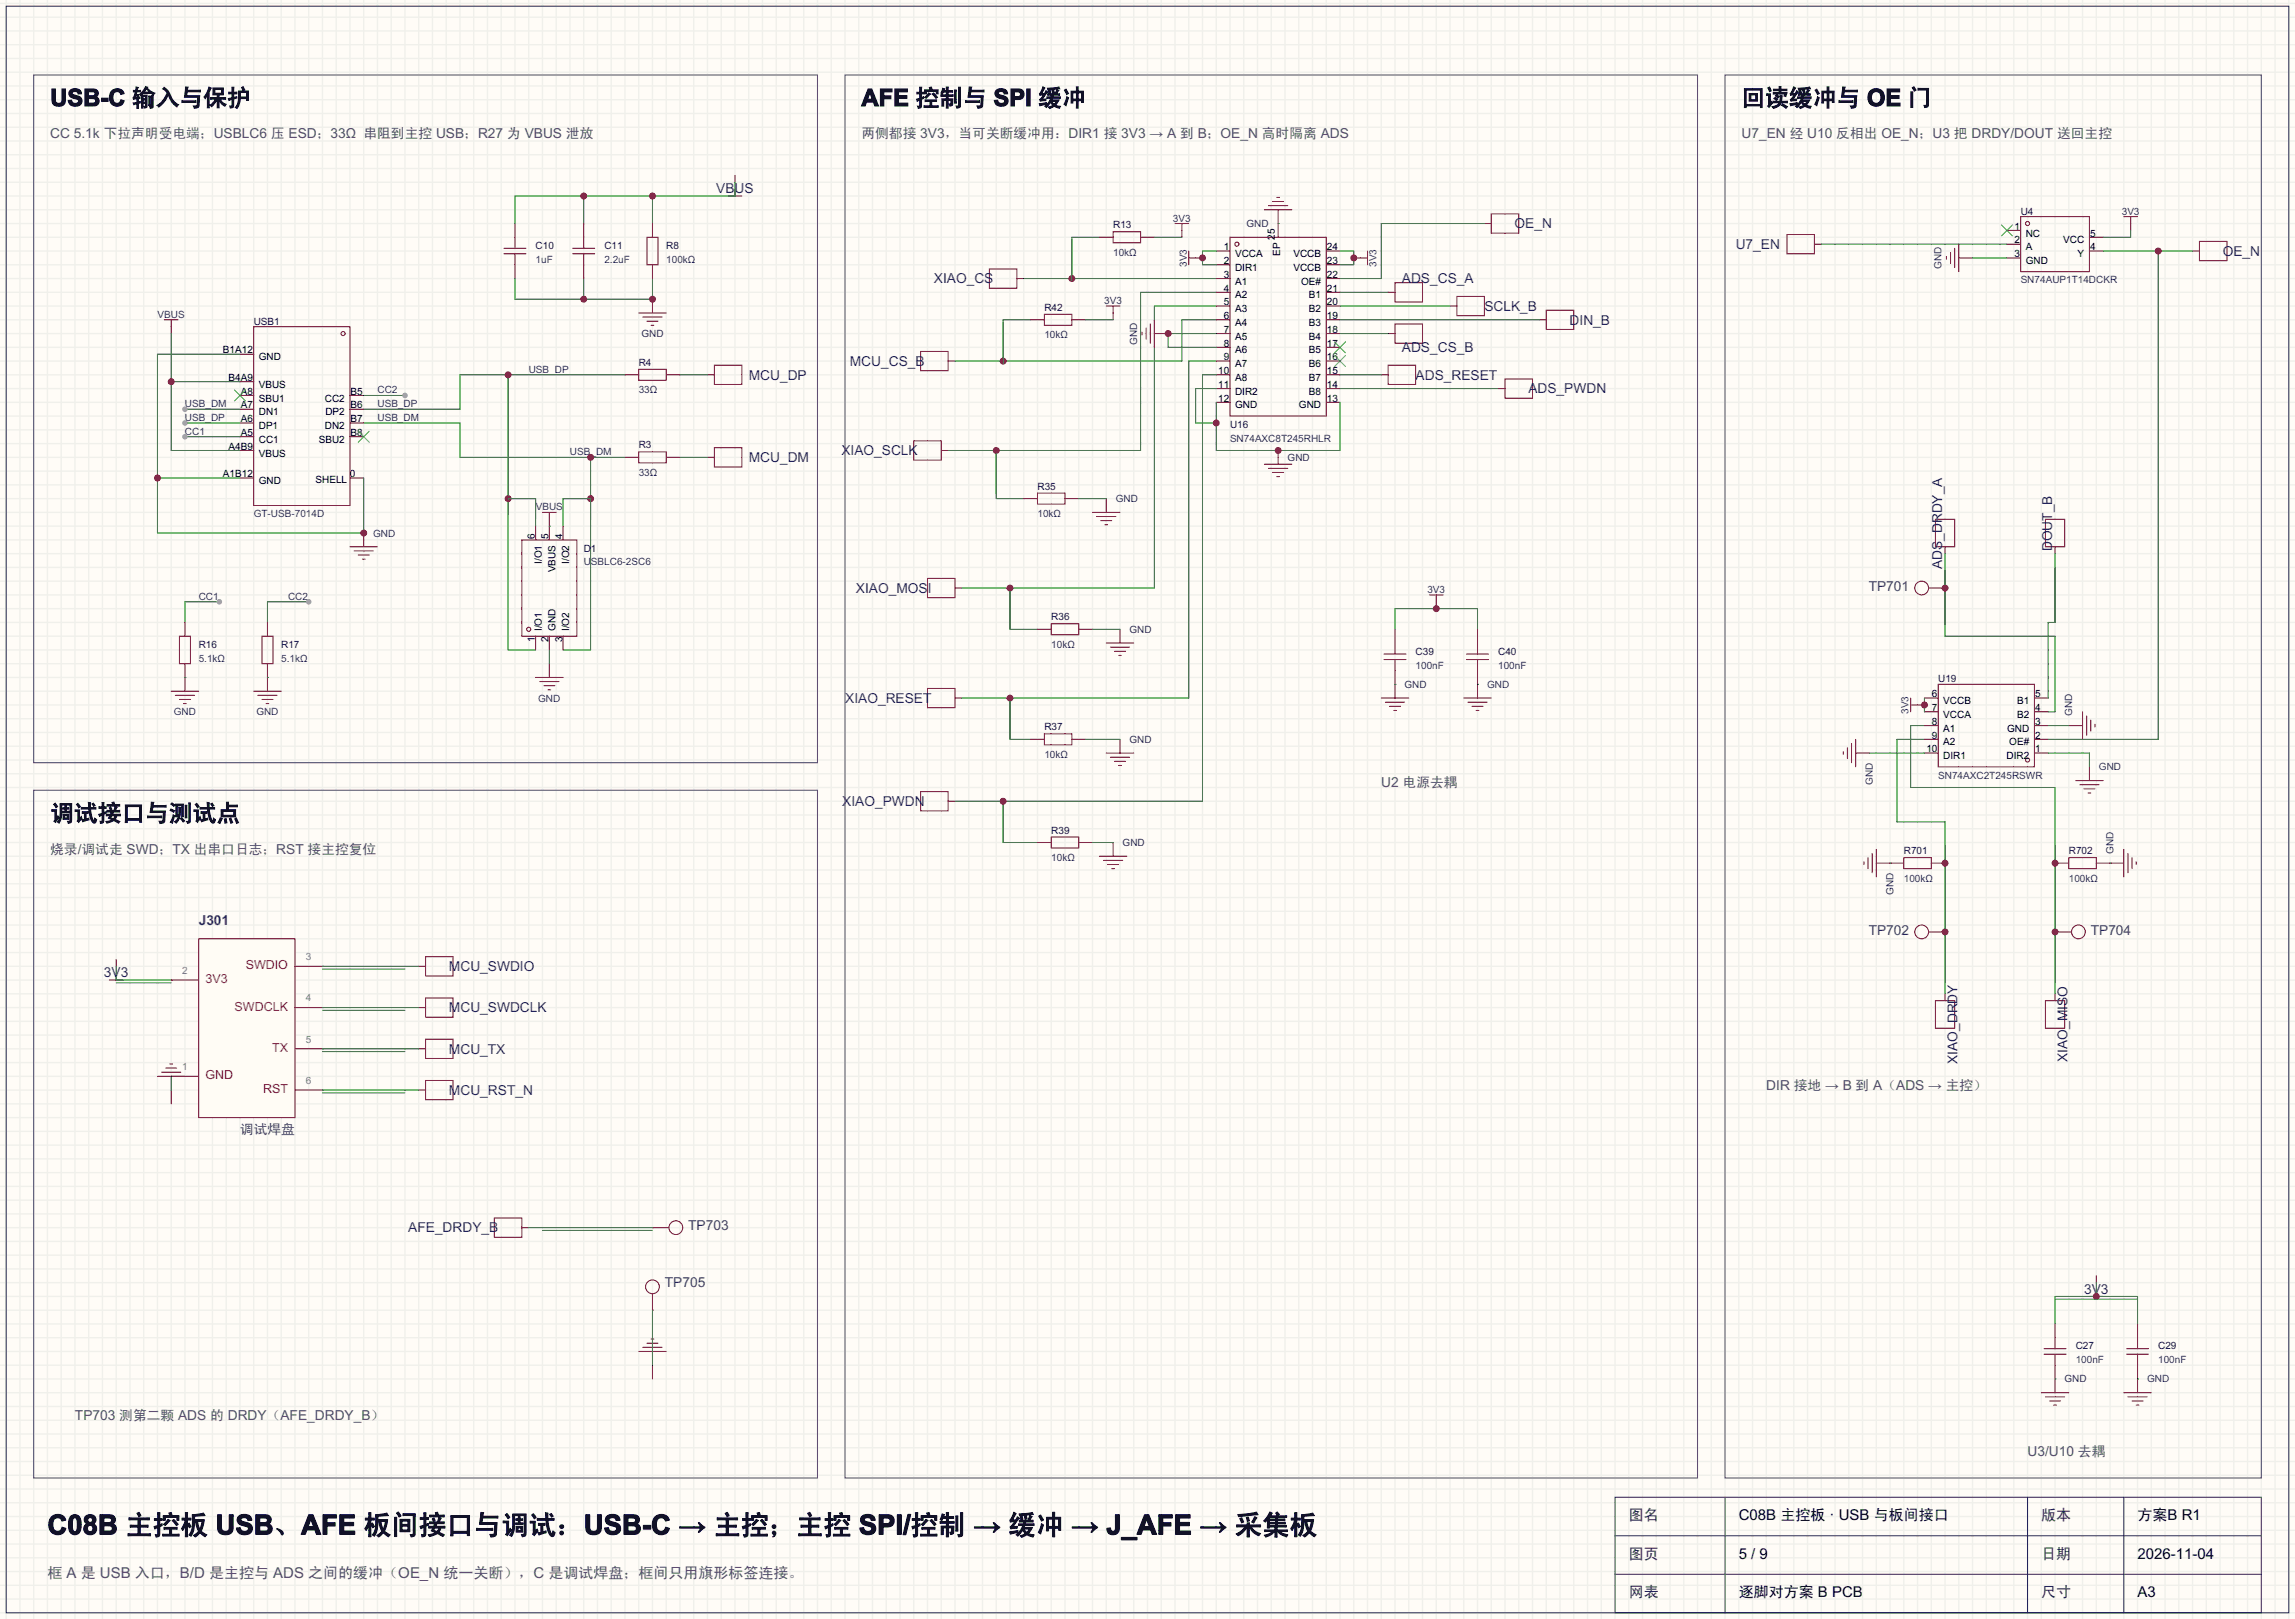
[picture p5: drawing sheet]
<svg xmlns="http://www.w3.org/2000/svg" width="424mm" height="299mm" viewBox="0 0 424 299" stroke-linecap="round" stroke-linejoin="round" font-family="sans-serif">
<defs><g id="words">
<g font-size="5.1" fill="#111">
<text x="8.8" y="283.3">C</text>
<text x="12.4" y="283.3">0</text>
<text x="15.3" y="283.3">8B</text>
<text x="23.2" y="283.3">主控板</text>
<text x="39.8" y="283.3">US</text>
<text x="46.9" y="283.3">B</text>
<text x="50.5" y="283.3">、</text>
<text x="55.6" y="283.3">AF</text>
<text x="62.4" y="283.3">E</text>
<text x="67.2" y="283.3">板</text>
<text x="72.3" y="283.3">间</text>
<text x="77.4" y="283.3">接</text>
<text x="82.4" y="283.3">口</text>
<text x="87.5" y="283.3">与</text>
<text x="92.6" y="283.3">调</text>
<text x="97.7" y="283.3">试</text>
<text x="102.8" y="283.3">：</text>
<text x="107.8" y="283.3">U</text>
<text x="111.5" y="283.3">SB</text>
<text x="118.6" y="283.3">-C</text>
<text x="125.3" y="283.3">→</text>
<text x="131.8" y="283.3">主</text>
<text x="136.9" y="283.3">控</text>
<text x="142" y="283.3">；</text>
<text x="147.1" y="283.3">主</text>
<text x="152.1" y="283.3">控</text>
<text x="158.6" y="283.3">S</text>
<text x="162" y="283.3">PI</text>
<text x="166.8" y="283.3">/控制</text>
<text x="179.8" y="283.3">→</text>
<text x="186.3" y="283.3">缓冲</text>
<text x="197.9" y="283.3">→</text>
<text x="204.4" y="283.3">J</text>
<text x="207.2" y="283.3">_</text>
<text x="210" y="283.3">AFE</text>
<text x="221.6" y="283.3">→</text>
<text x="228.1" y="283.3">采</text>
<text x="233.1" y="283.3">集</text>
<text x="238.2" y="283.3">板</text>
</g>
<g font-size="4.4" fill="#111">
<text x="9.3" y="19.6">U</text>
<text x="12.4" y="19.6">SB-</text>
<text x="20" y="19.6">C</text>
<text x="24.4" y="19.6">输入与</text>
<text x="37.5" y="19.6">保</text>
<text x="41.9" y="19.6">护</text>
<text x="159.1" y="19.6">A</text>
<text x="162.3" y="19.6">F</text>
<text x="165" y="19.6">E</text>
<text x="169.1" y="19.6">控制与</text>
<text x="183.5" y="19.6">SP</text>
<text x="189.4" y="19.6">I</text>
<text x="191.8" y="19.6">缓冲</text>
<text x="321.7" y="19.6">回读缓</text>
<text x="334.9" y="19.6">冲</text>
<text x="339.2" y="19.6">与</text>
<text x="344.8" y="19.6">OE</text>
<text x="352.4" y="19.6">门</text>
<text x="9.3" y="151.6">调试接口与测试点</text>
</g>
<g font-size="2.8" fill="#333">
<text x="300.9" y="280.8">图名</text>
<text x="377.1" y="280.8">版本</text>
<text x="300.9" y="287.9">图页</text>
<text x="377.1" y="287.9">日期</text>
<text x="300.9" y="295">网表</text>
<text x="377.1" y="295">尺寸</text>
</g>
<g font-size="2.8" fill="#111">
<text x="321.2" y="280.8">C08</text>
<text x="326.3" y="280.8">B</text>
<text x="328.9" y="280.8">主</text>
<text x="331.7" y="280.8">控</text>
<text x="334.4" y="280.8">板</text>
<text x="338" y="280.8">·</text>
<text x="339.7" y="280.8">U</text>
<text x="341.7" y="280.8">SB 与板</text>
<text x="351.7" y="280.8">间</text>
<text x="354.4" y="280.8">接</text>
<text x="357.2" y="280.8">口</text>
<text x="394.8" y="280.8">方</text>
<text x="397.6" y="280.8">案</text>
<text x="400.4" y="280.8">B</text>
<text x="403" y="280.8">R</text>
<text x="405" y="280.8">1</text>
<text x="321.2" y="287.9">5 / 9</text>
<text x="394.8" y="287.9">2026-11-04</text>
<text x="321.2" y="295">逐</text>
<text x="324" y="295">脚</text>
<text x="326.7" y="295">对</text>
<text x="329.5" y="295">方案 B PC</text>
<text x="342.3" y="295">B</text>
<text x="394.8" y="295">A3</text>
</g>
<g font-size="2.8" fill="#555">
<text x="8.8" y="291.4">框</text>
<text x="12.3" y="291.4">A</text>
<text x="14.9" y="291.4">是 USB</text>
<text x="24.9" y="291.4">入口，B/D 是主控</text>
<text x="46.9" y="291.4">与</text>
<text x="50.5" y="291.4">A</text>
<text x="52.3" y="291.4">DS 之</text>
<text x="59.7" y="291.4">间</text>
<text x="62.5" y="291.4">的</text>
<text x="65.3" y="291.4">缓冲（OE</text>
<text x="77.6" y="291.4">_N 统一关</text>
<text x="90.2" y="291.4">断</text>
<text x="93" y="291.4">）</text>
<text x="95.7" y="291.4">，C</text>
<text x="101.3" y="291.4">是调试焊盘；框</text>
<text x="120.7" y="291.4">间</text>
<text x="123.5" y="291.4">只</text>
<text x="126.2" y="291.4">用旗形标签连接。</text>
</g>
<g font-size="2.5" fill="#555">
<text x="9.3" y="25.5">CC 5.1k</text>
<text x="19.2" y="25.5">下</text>
<text x="21.7" y="25.5">拉</text>
<text x="24.2" y="25.5">声</text>
<text x="26.8" y="25.5">明</text>
<text x="29.3" y="25.5">受</text>
<text x="31.9" y="25.5">电</text>
<text x="34.4" y="25.5">端</text>
<text x="36.9" y="25.5">；</text>
<text x="39.5" y="25.5">USB</text>
<text x="44.7" y="25.5">LC6</text>
<text x="50.1" y="25.5">压</text>
<text x="53.3" y="25.5">E</text>
<text x="55" y="25.5">SD；3</text>
<text x="62.5" y="25.5">3Ω 串阻到主控</text>
<text x="80.5" y="25.5">USB；R</text>
<text x="90.1" y="25.5">27</text>
<text x="93.7" y="25.5">为 VB</text>
<text x="100.3" y="25.5">US 泄放</text>
<text x="159.1" y="25.5">两</text>
<text x="161.7" y="25.5">侧</text>
<text x="164.2" y="25.5">都</text>
<text x="166.8" y="25.5">接</text>
<text x="170" y="25.5">3</text>
<text x="171.4" y="25.5">V3</text>
<text x="174.5" y="25.5">，</text>
<text x="177.1" y="25.5">当</text>
<text x="179.6" y="25.5">可</text>
<text x="182.1" y="25.5">关</text>
<text x="184.7" y="25.5">断</text>
<text x="187.2" y="25.5">缓</text>
<text x="189.8" y="25.5">冲</text>
<text x="192.3" y="25.5">用</text>
<text x="194.8" y="25.5">：</text>
<text x="197.4" y="25.5">DI</text>
<text x="199.9" y="25.5">R1 接</text>
<text x="207.1" y="25.5">3V3</text>
<text x="212.3" y="25.5">→</text>
<text x="215.6" y="25.5">A</text>
<text x="218" y="25.5">到 B；O</text>
<text x="227.4" y="25.5">E_N</text>
<text x="233.1" y="25.5">高时隔离 A</text>
<text x="245.6" y="25.5">DS</text>
<text x="321.7" y="25.5">U7_</text>
<text x="326.4" y="25.5">EN 经 U1</text>
<text x="337.1" y="25.5">0</text>
<text x="339.2" y="25.5">反</text>
<text x="341.7" y="25.5">相</text>
<text x="344.3" y="25.5">出</text>
<text x="347.5" y="25.5">O</text>
<text x="349.5" y="25.5">E_N</text>
<text x="354.4" y="25.5">；</text>
<text x="357" y="25.5">U3 把 DRD</text>
<text x="369.7" y="25.5">Y/</text>
<text x="372.1" y="25.5">DOU</text>
<text x="377.7" y="25.5">T</text>
<text x="380" y="25.5">送</text>
<text x="382.5" y="25.5">回</text>
<text x="385.1" y="25.5">主</text>
<text x="387.6" y="25.5">控</text>
<text x="255.1" y="145.4">U2</text>
<text x="259.1" y="145.4">电源去耦</text>
<text x="9.3" y="157.6">烧</text>
<text x="11.8" y="157.6">录</text>
<text x="14.4" y="157.6">/调试走 SWD</text>
<text x="29.3" y="157.6">；</text>
<text x="31.8" y="157.6">TX 出串口日志；RS</text>
<text x="54.6" y="157.6">T 接主控复位</text>
<text x="326.3" y="201.3">DI</text>
<text x="328.8" y="201.3">R</text>
<text x="331.3" y="201.3">接</text>
<text x="333.9" y="201.3">地</text>
<text x="337.1" y="201.3">→</text>
<text x="340.4" y="201.3">B</text>
<text x="342.8" y="201.3">到 A（A</text>
<text x="351.9" y="201.3">DS →</text>
<text x="359.4" y="201.3">主</text>
<text x="362" y="201.3">控</text>
<text x="364.5" y="201.3">）</text>
<text x="13.8" y="262.3">TP</text>
<text x="17.1" y="262.3">703</text>
<text x="22" y="262.3">测</text>
<text x="24.6" y="262.3">第</text>
<text x="27.1" y="262.3">二</text>
<text x="29.7" y="262.3">颗</text>
<text x="32.9" y="262.3">A</text>
<text x="34.6" y="262.3">DS 的</text>
<text x="42.1" y="262.3">DRD</text>
<text x="47.6" y="262.3">Y（AF</text>
<text x="55.1" y="262.3">E_D</text>
<text x="60" y="262.3">RDY</text>
<text x="65.4" y="262.3">_B）</text>
<text x="374.5" y="268.9">U3</text>
<text x="377.8" y="268.9">/U</text>
<text x="380.3" y="268.9">10 去耦</text>
</g>
<g font-size="2.5" fill="#00f">
<text x="132.3" y="35.7">VBUS</text>
<text x="279.8" y="42.2">OE_N</text>
<text x="320.6" y="46">U7_EN</text>
<text x="410.6" y="47.2">OE_N</text>
<text x="172.5" y="52.3">XIAO_CS</text>
<text x="259" y="52.3">ADS_CS_A</text>
<text x="274.2" y="57.4">SCLK_B</text>
<text x="289.9" y="59.9">DIN_B</text>
<text x="259" y="65">ADS_CS_B</text>
<text x="138.3" y="70.1">MCU_DP</text>
<text x="157" y="67.6">MCU_CS_B</text>
<text x="261.5" y="70.1">ADS_RESET</text>
<text x="282.3" y="72.6">ADS_PWDN</text>
<text x="138.3" y="85.3">MCU_DM</text>
<text x="155.4" y="84.1">XIAO_SCLK</text>
<text x="379.1" y="101.8" transform="rotate(-90 379.1 101.8)">DOUT_B</text>
<text x="358.8" y="105.1" transform="rotate(-90 358.8 105.1)">ADS_DRDY_A</text>
<text x="158.1" y="109.5">XIAO_MOSI</text>
<text x="156.1" y="129.8">XIAO_RESET</text>
<text x="155.6" y="148.8">XIAO_PWDN</text>
<text x="82.9" y="179.3">MCU_SWDIO</text>
<text x="19.2" y="180.5">3V3</text>
<text x="82.9" y="186.9">MCU_SWDCLK</text>
<text x="82.9" y="194.6">MCU_TX</text>
<text x="361.6" y="196.4" transform="rotate(-90 361.6 196.4)">XIAO_DRDY</text>
<text x="381.9" y="196.1" transform="rotate(-90 381.9 196.1)">XIAO_MISO</text>
<text x="82.9" y="202.2">MCU_RST_N</text>
<text x="75.4" y="227.6">AFE_DRDY_B</text>
<text x="385" y="238.9">3V3</text>
</g>
<g font-size="2.5" fill="#1d3f9a">
<text x="345.2" y="109.1">TP701</text>
<text x="36.7" y="170.8">J301</text>
<text x="345.2" y="172.6">TP702</text>
<text x="386.2" y="172.6">TP704</text>
<text x="44.3" y="209.4">调试焊盘</text>
<text x="127.1" y="227.2">TP703</text>
<text x="122.8" y="237.6">TP705</text>
</g>
<g font-size="2.3" fill="#a8322d">
<text x="45.4" y="179">SWDIO</text>
<text x="38" y="181.5">3V3</text>
<text x="43.3" y="186.6">SWDCLK</text>
<text x="50.3" y="194.2">TX</text>
<text x="38" y="199.3">GND</text>
<text x="48.6" y="201.8">RST</text>
</g>
<g font-size="1.8" fill="#00f">
<text x="216.7" y="40.9">3V3</text>
<text x="230.2" y="41.9">GND</text>
<text x="391.9" y="39.6">3V3</text>
<text x="205.6" y="47.3">10kΩ</text>
<text x="98.9" y="48.5">1uF</text>
<text x="111.6" y="48.5">2.2uF</text>
<text x="123.1" y="48.5">100kΩ</text>
<text x="219.2" y="49.3" transform="rotate(-90 219.2 49.3)">3V3</text>
<text x="254.3" y="49.3" transform="rotate(-90 254.3 49.3)">3V3</text>
<text x="358.7" y="49.7" transform="rotate(-90 358.7 49.7)">GND</text>
<text x="373.3" y="52.3">SN74AUP1T14DCKR</text>
<text x="29.1" y="58.7">VBUS</text>
<text x="204" y="56.1">3V3</text>
<text x="118.5" y="62.2">GND</text>
<text x="192.9" y="62.5">10kΩ</text>
<text x="210.1" y="63.6" transform="rotate(-90 210.1 63.6)">GND</text>
<text x="97.7" y="68.8">USB_DP</text>
<text x="34.2" y="77.7">USB_DP</text>
<text x="34.2" y="75.2">USB_DM</text>
<text x="69.7" y="75.2">USB_DP</text>
<text x="69.7" y="77.7">USB_DM</text>
<text x="69.7" y="72.7">CC2</text>
<text x="118" y="72.7">33Ω</text>
<text x="34.2" y="80.3">CC1</text>
<text x="227.2" y="81.5">SN74AXC8T245RHLR</text>
<text x="105.3" y="84.1">USB_DM</text>
<text x="118" y="87.9">33Ω</text>
<text x="237.8" y="85.1">GND</text>
<text x="46.9" y="95.5">GT-USB-7014D</text>
<text x="99" y="94.2">VBUS</text>
<text x="191.6" y="95.5">10kΩ</text>
<text x="206.1" y="92.7">GND</text>
<text x="68.9" y="99.1">GND</text>
<text x="107.8" y="104.4">USBLC6-2SC6</text>
<text x="36.7" y="110.8">CC1</text>
<text x="53.2" y="110.8">CC2</text>
<text x="263.7" y="109.5">3V3</text>
<text x="194.2" y="119.6">10kΩ</text>
<text x="208.6" y="116.9">GND</text>
<text x="36.7" y="122.2">5.1kΩ</text>
<text x="51.9" y="122.2">5.1kΩ</text>
<text x="261.5" y="123.5">100nF</text>
<text x="276.7" y="123.5">100nF</text>
<text x="99.4" y="129.6">GND</text>
<text x="259.4" y="127">GND</text>
<text x="274.7" y="127">GND</text>
<text x="352.6" y="131.8" transform="rotate(-90 352.6 131.8)">3V3</text>
<text x="32.1" y="132.1">GND</text>
<text x="47.3" y="132.1">GND</text>
<text x="208.6" y="137.2">GND</text>
<text x="382.8" y="132.2" transform="rotate(-90 382.8 132.2)">GND</text>
<text x="192.9" y="140">10kΩ</text>
<text x="358" y="143.8">SN74AXC2T245RSWR</text>
<text x="387.7" y="142.3">GND</text>
<text x="346" y="144.9" transform="rotate(-90 346 144.9)">GND</text>
<text x="194.2" y="159">10kΩ</text>
<text x="207.4" y="156.2">GND</text>
<text x="390.4" y="157.6" transform="rotate(-90 390.4 157.6)">GND</text>
<text x="349.8" y="165.2" transform="rotate(-90 349.8 165.2)">GND</text>
<text x="351.7" y="162.8">100kΩ</text>
<text x="382.1" y="162.8">100kΩ</text>
<text x="383.4" y="251.7">100nF</text>
<text x="398.7" y="251.7">100nF</text>
<text x="381.4" y="255.3">GND</text>
<text x="396.6" y="255.3">GND</text>
</g>
<g font-size="1.8" fill="#000080">
<text x="373.3" y="39.6">U4</text>
<text x="98.9" y="46">C10</text>
<text x="111.6" y="46">C11</text>
<text x="123.1" y="46">R8</text>
<text x="205.6" y="42.2">R13</text>
<text x="46.9" y="60">USB1</text>
<text x="192.9" y="57.4">R42</text>
<text x="118" y="67.6">R4</text>
<text x="118" y="82.8">R3</text>
<text x="227.2" y="79">U16</text>
<text x="191.6" y="90.4">R35</text>
<text x="107.8" y="101.9">D1</text>
<text x="36.7" y="119.6">R16</text>
<text x="51.9" y="119.6">R17</text>
<text x="194.2" y="114.6">R36</text>
<text x="261.5" y="120.9">C39</text>
<text x="276.7" y="120.9">C40</text>
<text x="358" y="126">U19</text>
<text x="192.9" y="134.9">R37</text>
<text x="194.2" y="153.9">R39</text>
<text x="351.7" y="157.7">R701</text>
<text x="382.1" y="157.7">R702</text>
<text x="383.4" y="249.2">C27</text>
<text x="398.7" y="249.2">C29</text>
</g>
<g font-size="1.8">
<text x="226" y="46.2">1</text>
<text x="228.1" y="47.5">VCCA</text>
<text x="235.5" y="44.3" transform="rotate(-90 235.5 44.3)">25</text>
<text x="236.5" y="47.3" transform="rotate(-90 236.5 47.3)">EP</text>
<text x="238.9" y="47.5">VCCB</text>
<text x="245.1" y="46.2">24</text>
<text x="372.1" y="42.4">1</text>
<text x="372.1" y="44.9">2</text>
<text x="372.1" y="47.5">3</text>
<text x="374.2" y="43.7">NC</text>
<text x="374.2" y="46.2">A</text>
<text x="381.1" y="44.9">VCC</text>
<text x="383.8" y="47.5">Y</text>
<text x="386.1" y="46.2">4</text>
<text x="386.1" y="43.7">5</text>
<text x="226" y="48.8">2</text>
<text x="226" y="51.3">3</text>
<text x="226" y="53.8">4</text>
<text x="228.1" y="50">DIR1</text>
<text x="228.1" y="52.6">A1</text>
<text x="238.9" y="50">VCCB</text>
<text x="240.3" y="52.6">OE#</text>
<text x="245.1" y="53.8">21</text>
<text x="245.1" y="51.3">22</text>
<text x="245.1" y="48.8">23</text>
<text x="374.2" y="48.8">GND</text>
<text x="226" y="56.4">5</text>
<text x="226" y="58.9">6</text>
<text x="228.1" y="55.1">A2</text>
<text x="228.1" y="57.6">A3</text>
<text x="241.8" y="57.6">B2</text>
<text x="241.8" y="55.1">B1</text>
<text x="245.1" y="58.9">19</text>
<text x="245.1" y="56.4">20</text>
<text x="41.2" y="65.3">B1A12</text>
<text x="226" y="61.5">7</text>
<text x="226" y="64">8</text>
<text x="228.1" y="60.2">A4</text>
<text x="228.1" y="62.7">A5</text>
<text x="228.1" y="65.3">A6</text>
<text x="241.8" y="65.3">B5</text>
<text x="241.8" y="62.7">B4</text>
<text x="241.8" y="60.2">B3</text>
<text x="245.1" y="64">17</text>
<text x="245.1" y="61.5">18</text>
<text x="42.2" y="70.3">B4A9</text>
<text x="47.8" y="71.6">VBUS</text>
<text x="47.8" y="66.5">GND</text>
<text x="225" y="69.1">10</text>
<text x="225" y="71.6">11</text>
<text x="226" y="66.5">9</text>
<text x="228.1" y="67.8">A7</text>
<text x="228.1" y="70.3">A8</text>
<text x="241.8" y="70.3">B7</text>
<text x="241.8" y="67.8">B6</text>
<text x="245.1" y="71.6">14</text>
<text x="245.1" y="69.1">15</text>
<text x="245.1" y="66.5">16</text>
<text x="44.5" y="78">A6</text>
<text x="44.5" y="75.4">A7</text>
<text x="44.5" y="72.9">A8</text>
<text x="47.8" y="76.7">DN1</text>
<text x="47.8" y="74.2">SBU1</text>
<text x="60" y="74.2">CC2</text>
<text x="60.1" y="76.7">DP2</text>
<text x="64.8" y="72.9">B5</text>
<text x="64.8" y="75.4">B6</text>
<text x="64.8" y="78">B7</text>
<text x="225" y="74.2">12</text>
<text x="228.1" y="72.9">DIR2</text>
<text x="228.1" y="75.4">GND</text>
<text x="239.9" y="75.4">GND</text>
<text x="241.8" y="72.9">B8</text>
<text x="245.1" y="74.2">13</text>
<text x="42.2" y="83">A4B9</text>
<text x="44.5" y="80.5">A5</text>
<text x="47.8" y="81.8">CC1</text>
<text x="47.8" y="79.2">DP1</text>
<text x="58.9" y="81.8">SBU2</text>
<text x="60" y="79.2">DN2</text>
<text x="64.8" y="80.5">B8</text>
<text x="41.2" y="88.1">A1B12</text>
<text x="47.8" y="89.4">GND</text>
<text x="47.8" y="84.3">VBUS</text>
<text x="58.3" y="89.1">SHELL</text>
<text x="64.6" y="88.1">0</text>
<text x="98.8" y="99.6" transform="rotate(-90 98.8 99.6)">6</text>
<text x="101.3" y="99.6" transform="rotate(-90 101.3 99.6)">5</text>
<text x="103.9" y="99.6" transform="rotate(-90 103.9 99.6)">4</text>
<text x="100.1" y="104.1" transform="rotate(-90 100.1 104.1)">I/O1</text>
<text x="102.6" y="105.7" transform="rotate(-90 102.6 105.7)">VBUS</text>
<text x="105.1" y="104.1" transform="rotate(-90 105.1 104.1)">I/O2</text>
<text x="98.8" y="118.6" transform="rotate(-90 98.8 118.6)">1</text>
<text x="100.1" y="116.5" transform="rotate(-90 100.1 116.5)">I/O1</text>
<text x="101.3" y="118.6" transform="rotate(-90 101.3 118.6)">2</text>
<text x="102.6" y="116.5" transform="rotate(-90 102.6 116.5)">GND</text>
<text x="103.9" y="118.6" transform="rotate(-90 103.9 118.6)">3</text>
<text x="105.1" y="116.5" transform="rotate(-90 105.1 116.5)">I/O2</text>
<text x="356.9" y="128.8">6</text>
<text x="356.9" y="131.3">7</text>
<text x="359" y="130">VCCB</text>
<text x="372.6" y="130">B1</text>
<text x="375.9" y="131.3">4</text>
<text x="375.9" y="128.8">5</text>
<text x="356.9" y="133.8">8</text>
<text x="356.9" y="136.4">9</text>
<text x="359" y="132.6">VCCA</text>
<text x="359" y="135.1">A1</text>
<text x="359" y="137.7">A2</text>
<text x="370.7" y="135.1">GND</text>
<text x="371.2" y="137.7">OE#</text>
<text x="372.6" y="132.6">B2</text>
<text x="375.9" y="136.4">2</text>
<text x="375.9" y="133.8">3</text>
<text x="355.8" y="138.9">10</text>
<text x="359" y="140.2">DIR1</text>
<text x="370.6" y="140.2">DIR2</text>
<text x="375.9" y="138.9">1</text>
</g>
<g font-size="1.8" fill="#777">
<text x="33.6" y="179.8">2</text>
<text x="56.5" y="177.3">3</text>
<text x="56.5" y="184.9">4</text>
<text x="33.6" y="197.6">1</text>
<text x="56.5" y="192.5">5</text>
<text x="56.5" y="200.2">6</text>
</g>
</g></defs>
<path d="M0 0h423.9v299h-423.9z" fill="#fffcf7"/>
<g fill="none" stroke="#f0f0eb" stroke-width=".25">
<path d="M0 .6h423.9M0 3.2h423.9M0 5.7h423.9M0 8.3h423.9M0 10.8h423.9M0 13.3h423.9M0 15.9h423.9M0 18.4h423.9M1.1 0v299M3.7 0v299M6.2 0v299M8.8 0v299"/>
<path d="M11.3 0v299M13.8 0v299M16.4 0v299M18.9 0v299M21.5 0v299M24 0v299M26.5 0v299M29.1 0v299M31.6 0v299M34.2 0v299M36.7 0v299M39.2 0v299"/>
<path d="M41.8 0v299M44.3 0v299M46.9 0v299M49.4 0v299M51.9 0v299M54.5 0v299M57 0v299M59.6 0v299M62.1 0v299M64.6 0v299M67.2 0v299M69.7 0v299"/>
<path d="M72.3 0v299M74.8 0v299M77.3 0v299M79.9 0v299M82.4 0v299M85 0v299M87.5 0v299M90 0v299M92.6 0v299M95.1 0v299M97.7 0v299M100.2 0v299"/>
<path d="M102.7 0v299M105.3 0v299M107.8 0v299M110.4 0v299M112.9 0v299M115.4 0v299M118 0v299M120.5 0v299M123.1 0v299M125.6 0v299M128.1 0v299M130.7 0v299"/>
<path d="M133.2 0v299M135.8 0v299M138.3 0v299M140.8 0v299M143.4 0v299M145.9 0v299M148.5 0v299M151 0v299M153.5 0v299M156.1 0v299M158.6 0v299M161.2 0v299"/>
<path d="M163.7 0v299M166.2 0v299M168.8 0v299M171.3 0v299M173.9 0v299M176.4 0v299M178.9 0v299M181.5 0v299M184 0v299M186.6 0v299M189.1 0v299M191.6 0v299"/>
<path d="M194.2 0v299M196.7 0v299M199.3 0v299M201.8 0v299M204.3 0v299M206.9 0v299M209.4 0v299M212 0v299M214.5 0v299M217 0v299M219.6 0v299M222.1 0v299"/>
<path d="M224.7 0v299M227.2 0v299M229.7 0v299M232.3 0v299M234.8 0v299M237.4 0v299M239.9 0v299M242.4 0v299M245 0v299M247.5 0v299M250.1 0v299M252.6 0v299"/>
<path d="M255.1 0v299M257.7 0v299M260.2 0v299M262.8 0v299M265.3 0v299M267.8 0v299M270.4 0v299M272.9 0v299M275.5 0v299M278 0v299M280.5 0v299M283.1 0v299"/>
<path d="M285.6 0v299M288.2 0v299M290.7 0v299M293.2 0v299M295.8 0v299M298.3 0v299M300.9 0v299M303.4 0v299M305.9 0v299M308.5 0v299M311 0v299M313.6 0v299"/>
<path d="M316.1 0v299M318.6 0v299M321.2 0v299M323.7 0v299M326.3 0v299M328.8 0v299M331.3 0v299M333.9 0v299M336.4 0v299M339 0v299M341.5 0v299M344 0v299"/>
<path d="M346.6 0v299M349.1 0v299M351.7 0v299M354.2 0v299M356.7 0v299M359.3 0v299M361.8 0v299M364.4 0v299M366.9 0v299M369.4 0v299M372 0v299M374.5 0v299"/>
<path d="M377.1 0v299M379.6 0v299M382.1 0v299M384.7 0v299M387.2 0v299M389.8 0v299M392.3 0v299M394.8 0v299M397.4 0v299M399.9 0v299M402.5 0v299M405 0v299"/>
<path d="M407.5 0v299M410.1 0v299M412.6 0v299M415.2 0v299M417.7 0v299M420.2 0v299M422.8 0v299M0 21h423.9M0 23.5h423.9M0 26h423.9M0 28.6h423.9M0 31.1h423.9"/>
<path d="M0 33.7h423.9M0 36.2h423.9M0 38.7h423.9M0 41.3h423.9M0 43.8h423.9M0 46.4h423.9M0 48.9h423.9M0 51.4h423.9M0 54h423.9M0 56.5h423.9M0 59.1h423.9M0 61.6h423.9"/>
<path d="M0 64.1h423.9M0 66.7h423.9M0 69.2h423.9M0 71.8h423.9M0 74.3h423.9M0 76.8h423.9M0 79.4h423.9M0 81.9h423.9M0 84.5h423.9M0 87h423.9M0 89.5h423.9M0 92.1h423.9"/>
<path d="M0 94.6h423.9M0 97.2h423.9M0 99.7h423.9M0 102.2h423.9M0 104.8h423.9M0 107.3h423.9M0 109.9h423.9M0 112.4h423.9M0 114.9h423.9M0 117.5h423.9M0 120h423.9M0 122.6h423.9"/>
<path d="M0 125.1h423.9M0 127.6h423.9M0 130.2h423.9M0 132.7h423.9M0 135.3h423.9M0 137.8h423.9M0 140.3h423.9M0 142.9h423.9M0 145.4h423.9M0 148h423.9M0 150.5h423.9M0 153h423.9"/>
<path d="M0 155.6h423.9M0 158.1h423.9M0 160.7h423.9M0 163.2h423.9M0 165.7h423.9M0 168.3h423.9M0 170.8h423.9M0 173.4h423.9M0 175.9h423.9M0 178.4h423.9M0 181h423.9M0 183.5h423.9"/>
<path d="M0 186.1h423.9M0 188.6h423.9M0 191.1h423.9M0 193.7h423.9M0 196.2h423.9M0 198.8h423.9M0 201.3h423.9M0 203.8h423.9M0 206.4h423.9M0 208.9h423.9M0 211.5h423.9M0 214h423.9"/>
<path d="M0 216.5h423.9M0 219.1h423.9M0 221.6h423.9M0 224.2h423.9M0 226.7h423.9M0 229.2h423.9M0 231.8h423.9M0 234.3h423.9M0 236.9h423.9M0 239.4h423.9M0 241.9h423.9M0 244.5h423.9"/>
<path d="M0 247h423.9M0 249.6h423.9M0 252.1h423.9M0 254.6h423.9M0 257.2h423.9M0 259.7h423.9M0 262.3h423.9M0 264.8h423.9M0 267.3h423.9M0 269.9h423.9M0 272.4h423.9M0 275h423.9"/>
<path d="M0 277.5h423.9M0 280h423.9M0 282.6h423.9M0 285.1h423.9M0 287.7h423.9M0 290.2h423.9M0 292.7h423.9M0 295.3h423.9M0 297.8h423.9"/>
</g>
<path d="M36.7 173.4h17.8v33h-17.8z" fill="#fffcf5" stroke="#a10000" stroke-width=".18"/>
<g fill="none" stroke="#a10000" stroke-width=".18">
<path d="M134.5 36.2h2.5M135.8 34.9v1.3M275.5 39.5h5v3.6h-5zM182.8 49.7h5v3.5h-5zM257.7 52.2h5.1v3.6h-5.1zM257.7 59.8h5.1v3.6h-5.1zM269.1 54.7h5.1v3.6h-5.1zM285.6 57.3h5.1v3.5h-5.1zM330.1 43.3h5.1v3.6h-5.1zM406.3 44.6h5.1v3.5h-5.1zM132 67.4h5v3.6h-5zM170.1 64.9h5v3.6h-5z"/>
<path d="M256.4 67.4h5.1v3.6h-5.1zM278 70h5.1v3.5h-5.1zM132 82.7h5v3.5h-5zM168.8 81.4h5.1v3.6h-5.1zM357.5 95.9h3.6v5.1h-3.6zM377.8 95.9h3.6v5.1h-3.6zM171.3 106.8h5.1v3.6h-5.1zM356.2 108.6h3.1M171.3 127.1h5.1v3.6h-5.1zM170.1 146.2h5v3.5h-5zM21.5 179.7v1.3M54.5 178.4h5.1"/>
<path d="M78.6 176.7h5.1v3.5h-5.1zM356.2 172.1h3.1M379.6 172.1h3.1M20.2 181h2.5M29.1 198.8h7.6M29.8 198h3.6M30.6 197.2h2M31.4 196.5h.5M31.6 181h5.1M54.5 186.1h5.1M54.5 193.7h5.1M78.6 184.3h5.1v3.5h-5.1z"/>
<path d="M78.6 191.9h5.1v3.6h-5.1zM78.6 199.5h5.1v3.6h-5.1zM357.5 184.8h3.6v5.1h-3.6zM377.8 184.8h3.6v5.1h-3.6zM54.5 201.3h5.1M91.3 224.9h5.1v3.6h-5.1zM120.5 226.7h3.1M120.5 238.9v3M386 239.4h2.5M387.2 238.1v1.3M118 249.6h5.1M118.7 248.8h3.6"/>
<path d="M119.5 248h2M120.3 247.3h.5"/>
<circle cx="355" cy="108.6" r="1.27"/>
<circle cx="355" cy="172.1" r="1.27"/>
<circle cx="383.9" cy="172.1" r="1.27"/>
<circle cx="120.5" cy="237.6" r="1.27"/>
<circle cx="124.8" cy="226.7" r="1.27"/>
</g>
<g fill="none" stroke="#870000" stroke-width=".18">
<path d="M135.8 32.4v1.3M187.8 51.4h1.3M256.4 54h1.3M267.8 56.5h1.3M274.2 41.3h1.3M284.4 59.1h1.2M335.2 45.1h1.2M405 46.4h1.3M130.7 69.2h1.3M175.1 66.7h1.3M255.1 69.2h1.3M256.4 61.6h1.3"/>
<path d="M276.7 71.8h1.3M130.7 84.5h1.3M173.9 83.2h1.2M176.4 108.6h1.3M359.3 108.6h.1M359.3 101v1.2M379.6 101v1.2M176.4 128.9h1.3M175.1 148h1.3M21.5 177.2v1.2M59.6 178.4h.1M77.3 178.4h1.3"/>
<path d="M359.3 172.1h.1M379.6 172.1h.1M31.6 198.8h.1M31.6 181h.1M59.6 186.1h.1M59.6 193.7h.1M77.3 186.1h1.3M77.3 193.7h1.3M359.3 183.5v1.3M379.6 183.5v1.3M31.6 201.3v2.5M59.6 201.3h.1"/>
<path d="M77.3 201.3h1.3M96.4 226.7h1.3M120.5 226.7h.1M387.2 235.6v1.3M120.5 241.9h.1M120.5 252.1v2.5"/>
</g>
<path d="M107.8 36.2v5.1M120.5 36.2v5.1M135.8 33.7v2.5h-40.7v5.1" fill="none" stroke="#008700" stroke-width=".18"/>
<g fill="#c00">
<circle cx="107.8" cy="36.2" r=".63"/>
<circle cx="120.5" cy="36.2" r=".63"/>
</g>
<path d="M93.9 69.2v50.8h5M115.4 69.2h-30.4v6.4h-17.8M93.9 92.1h5v5.1" fill="none" stroke="#008700" stroke-width=".18"/>
<g fill="#c00">
<circle cx="93.9" cy="69.2" r=".63"/>
<circle cx="93.9" cy="92.1" r=".63"/>
</g>
<path d="M67.2 78.1h17.8v6.4h30.4M109.1 84.5v35.5h-5.1M109.1 92.1h-5.1v5.1" fill="none" stroke="#008700" stroke-width=".18"/>
<g fill="#c00">
<circle cx="109.1" cy="92.1" r=".63"/>
<circle cx="109.1" cy="84.5" r=".63"/>
</g>
<path d="M40.5 111.1h-6.3v3.8" fill="none" stroke="#008700" stroke-width=".18"/>
<circle cx="40.5" cy="111.1" r=".51" fill="#999"/>
<path d="M57 111.1h-7.6v3.8" fill="none" stroke="#008700" stroke-width=".18"/>
<circle cx="57" cy="111.1" r=".51" fill="#999"/>
<path d="M189.1 51.4h35.6M203.1 43.8h-5.1v7.6M21.5 178.4v2.6h10.1M59.6 178.4h17.7M59.6 186.1h17.7M59.6 193.7h17.7M59.6 201.3h17.7M97.7 226.7h22.8M120.5 241.9v10.2" fill="none" stroke="#008700" stroke-width=".18"/>
<circle cx="198" cy="51.4" r=".63" fill="#c00"/>
<path d="M224.7 66.7h-5.1v62.2h-41.9M186.6 128.9v7.6h3.8" fill="none" stroke="#008700" stroke-width=".18"/>
<circle cx="186.6" cy="128.9" r=".63" fill="#c00"/>
<path d="M190.4 59.1h-5.1v7.6M224.7 59.1h-6.4v7.6h-41.9" fill="none" stroke="#008700" stroke-width=".18"/>
<circle cx="185.3" cy="66.7" r=".63" fill="#c00"/>
<path d="M224.7 54h-14v29.2h-35.6M184 83.2v8.9h5.1" fill="none" stroke="#008700" stroke-width=".18"/>
<circle cx="184" cy="83.2" r=".63" fill="#c00"/>
<path d="M224.7 56.5h-11.5v52.1h-35.5M186.6 108.6v7.6h5" fill="none" stroke="#008700" stroke-width=".18"/>
<circle cx="186.6" cy="108.6" r=".63" fill="#c00"/>
<path d="M247.5 54h8.9M247.5 56.5h20.3M247.5 59.1h36.9M274.2 41.3h-19.1v10.1h-7.6M336.4 45.1h34.3M247.5 61.6h8.9M247.5 69.2h7.6M247.5 71.8h29.2M257.7 116.2v-3.8h15.2v3.8M355.5 136.5h-5.1v15.3h8.9v31.7" fill="none" stroke="#008700" stroke-width=".18"/>
<circle cx="359.3" cy="172.1" r=".63" fill="#c00"/>
<path d="M355.5 134h-2.6v11.4h26.7v38.1" fill="none" stroke="#008700" stroke-width=".18"/>
<circle cx="379.6" cy="172.1" r=".63" fill="#c00"/>
<path d="M387.2 236.9v2.5M379.6 244.5v-5.1h15.2v5.1" fill="none" stroke="#008700" stroke-width=".18"/>
<circle cx="387.2" cy="239.4" r=".63" fill="#c00"/>
<path d="M95.1 51.4v3.8h25.4v-3.8M107.8 51.4v3.8" fill="none" stroke="#008700" stroke-width=".18"/>
<circle cx="107.8" cy="55.2" r=".63" fill="#c00"/>
<path d="M364.4 47.6h6.3M393.6 42.5v1.3h-5.1M125.6 69.2h5.1M101.5 97.2h.1M125.6 84.5h5.1M101.5 120v2.6M31.6 198.8v2.5" fill="none" stroke="#008700" stroke-width=".18"/>
<path d="M1.1 1.1h421.7v296.7h-421.7zM298.3 276.5h119.4v21.3h-119.4zM318.6 276.5v21.3M374.5 276.5v21.3M392.3 276.5v21.3M298.3 283.6h119.4M298.3 290.7h119.4" fill="none" stroke="#333" stroke-width=".18"/>
<path d="M6.2 13.8h144.8v127h-144.8zM156.1 13.8h157.5v259.1h-157.5zM318.6 13.8h99.1v259.1h-99.1zM6.2 145.9h144.8v127h-144.8z" fill="none" stroke="#4a4a4a" stroke-width=".18"/>
<g fill="none" stroke="#1f8a3b" stroke-width=".18">
<path d="M185.3 59.6v7.6M198 44.3v7.6M93.9 69.7v25.4M93.9 92.1h5v3.8M104 92.1h5.1v3.8M184 83.7v7.6M186.6 108.6v7.6M359.3 105.3v10.1M379.6 104.8v10.1M186.6 128.9v7.6M185.3 148v7.6M359.3 156.1v25.4"/>
<path d="M379.6 156.1v25.4M59.6 178.9h15.2M21.5 181.5h10.1M59.6 186.6h15.2M59.6 194.2h15.2M59.6 201.8h15.2M100.2 227.2h20.3M379.6 239.9h15.2M120.5 242.4v7.7"/>
</g>
<g fill="none" stroke="#a10000" stroke-width=".18">
<path d="M93.1 46.9h4.1M93.1 45.8h4.1M95.1 43.8v2M95.1 46.9v2M105.8 46.9h4.1M105.8 45.8h4.1M107.8 43.8v2M107.8 46.9v2M359.5 47.4v.5M360.3 46.6v2M361.1 45.8v3.6M361.8 45.1v5.1"/>
<path d="M373.3 40h12.7v10.2h-12.7zM392.3 40h2.5M393.6 40v1.3M118 68.2h5.1v2h-5.1zM96.4 99.7h10.2v17.8h-10.2zM100.2 94.6h2.5M101.5 94.6v1.3M118 83.4h5.1v2.1h-5.1zM98.9 125.1h5.1M99.7 125.9h3.6M100.5 126.6h2M101.2 127.4h.5"/>
<circle cx="374.5" cy="41.3" r=".38"/>
<circle cx="97.7" cy="116.2" r=".38"/>
</g>
<g fill="none" stroke="#870000" stroke-width=".18">
<path d="M95.1 41.3v2.5M95.1 48.9v2.5M107.8 41.3v2.5M107.8 48.9v2.5M120.5 55.2v2.6M361.8 47.6h2.6M370.7 42.5h2.6M370.7 45.1h2.6M370.7 47.6h2.6M386 46.4h2.5M386 43.8h2.5M393.6 41.3v1.2"/>
<path d="M115.4 69.2h2.6M123.1 69.2h2.5M98.9 97.2v2.5M101.5 95.9v3.8M104 97.2v2.5M115.4 84.5h2.6M123.1 84.5h2.5M98.9 117.5v2.5M101.5 117.5v2.5M104 117.5v2.5M101.5 122.6v2.5"/>
</g>
<path d="M369.7 41.5l2 2.1M371.7 41.5l-2 2.1" fill="none" stroke="#3c3" stroke-width=".18"/>
<circle cx="120.5" cy="55.2" r=".63" fill="#c00"/>
<g fill="none" stroke="#a10000" stroke-width=".18">
<path d="M233.6 38.7h5M234.3 38h3.6M235.1 37.2h2M235.8 36.4h.5M30.4 59.1h2.5M31.6 59.1v1.2M118 57.8h5.1M118.7 58.5h3.6M119.5 43.8h2v5.1h-2zM119.5 59.3h2M217 41.3h2.6M218.3 41.3v1.2"/>
<path d="M227.2 43.8h17.8v33h-17.8zM120.3 60.1h.5"/>
<circle cx="228.5" cy="45.1" r=".38"/>
</g>
<g fill="none" stroke="#870000" stroke-width=".18">
<path d="M236.1 38.7v5.1M120.5 41.3v2.5M120.5 48.9v2.5M218.3 42.5v1.3M224.7 46.4h2.5M224.7 48.9h2.5M224.7 51.4h2.5M224.7 54h2.5M224.7 56.5h2.5M224.7 59.1h2.5M245 46.4h2.5M245 48.9h2.5"/>
<path d="M245 51.4h2.5M245 54h2.5M245 56.5h2.5M245 59.1h2.5M31.6 60.3v1.3M224.7 61.6h2.5M224.7 64.1h2.5M224.7 66.7h2.5M224.7 69.2h2.5M224.7 71.8h2.5M224.7 74.3h2.5M245 61.6h2.5"/>
<path d="M245 64.1h2.5M245 66.7h2.5M245 69.2h2.5M245 71.8h2.5M245 74.3h2.5M265.3 111.1v1.3"/>
</g>
<path d="M246.5 65.7l2 2M246.5 63.1l2 2.1M248.5 65.7l-2 2M248.5 63.1l-2 2.1" fill="none" stroke="#3c3" stroke-width=".18"/>
<path d="M224.7 46.4h-2.6v2.5h2.6M236.1 41.3h.1" fill="none" stroke="#008700" stroke-width=".18"/>
<circle cx="265.3" cy="112.4" r=".63" fill="#c00"/>
<path d="M204.3 56.5h2.6M205.6 56.5v1.3M251.3 47.6h1.3M252.6 46.4v2.5M264 109.9h2.6M265.3 109.9v1.2" fill="none" stroke="#a10000" stroke-width=".18"/>
<path d="M205.6 57.8v1.3M220.9 47.6h1.2M250.1 47.6h1.2" fill="none" stroke="#870000" stroke-width=".18"/>
<circle cx="222.1" cy="47.6" r=".63" fill="#c00"/>
<path d="M219.6 46.4v2.5M219.6 47.6h1.3" fill="none" stroke="#a10000" stroke-width=".18"/>
<path d="M247.5 46.4h2.6v2.5h-2.6" fill="none" stroke="#008700" stroke-width=".18"/>
<circle cx="250.1" cy="47.6" r=".63" fill="#c00"/>
<path d="M224.7 74.3v8.9h22.8v-8.9M224.7 71.8h-3.8v6.3h3.8" fill="none" stroke="#008700" stroke-width=".18"/>
<circle cx="224.7" cy="78.1" r=".63" fill="#c00"/>
<path d="M236.1 83.2v2.5" fill="none" stroke="#870000" stroke-width=".18"/>
<circle cx="236.1" cy="83.2" r=".63" fill="#c00"/>
<path d="M233.6 85.7h5M234.3 86.5h3.6M235.1 87.2h2M235.8 88h.5" fill="none" stroke="#a10000" stroke-width=".18"/>
<path d="M224.7 61.6h-8.9v2.5h8.9" fill="none" stroke="#008700" stroke-width=".18"/>
<path d="M213.2 61.6h2.6" fill="none" stroke="#870000" stroke-width=".18"/>
<circle cx="215.8" cy="61.6" r=".63" fill="#c00"/>
<g fill="none" stroke="#a10000" stroke-width=".18">
<path d="M212.5 59.8v3.6M213.2 59.1v5M210.9 61.3v.5M211.7 60.6v2M201.8 94.6h5.1M202.6 95.4h3.5M203.3 96.1h2.1M204.1 96.9h.5M204.3 118.7h5.1M205.1 119.5h3.6M204.3 139.1h5.1M205.1 139.8h3.6"/>
<path d="M205.9 120.3h2M206.6 121h.5M203.1 158.1h5.1M203.8 158.9h3.6M204.6 159.6h2M205.9 140.6h2M206.6 141.4h.5M205.4 160.4h.5"/>
</g>
<path d="M204.3 92.1v2.5M206.9 116.2v2.5M206.9 136.5v2.6M205.6 155.6v2.5" fill="none" stroke="#870000" stroke-width=".18"/>
<path d="M224.7 69.2h-2.6v78.8h-45.7M185.3 148v7.6h6.3" fill="none" stroke="#008700" stroke-width=".18"/>
<circle cx="185.3" cy="148" r=".63" fill="#c00"/>
<g fill="none" stroke="#a10000" stroke-width=".18">
<path d="M358 126.4h17.8v15.2h-17.8zM384.7 131.4v5.1M385.4 132.2v3.6M386.2 133v2M387 133.7v.5"/>
<circle cx="374.5" cy="140.3" r=".38"/>
</g>
<path d="M354.2 130.2h1.3M355.5 139.1h2.5M355.5 136.5h2.5M355.5 134h2.5M355.5 131.4h2.5M355.5 128.9h2.5M375.8 139.1h2.5M375.8 136.5h2.5M375.8 134h2.5M375.8 131.4h2.5M375.8 128.9h2.5M382.1 134h2.6" fill="none" stroke="#870000" stroke-width=".18"/>
<path d="M355.5 128.9v2.5M378.3 134h3.8" fill="none" stroke="#008700" stroke-width=".18"/>
<circle cx="355.5" cy="130.2" r=".63" fill="#c00"/>
<path d="M352.9 128.9v2.5M352.9 130.2h1.3" fill="none" stroke="#a10000" stroke-width=".18"/>
<path d="M388.5 46.4h16.5M398.7 46.4v90.1h-20.4" fill="none" stroke="#008700" stroke-width=".18"/>
<circle cx="398.7" cy="46.4" r=".63" fill="#c00"/>
<path d="M359.3 102.2v15.3h20.3v13.9h-1.3M345.3 139.1h10.2M378.3 139.1h7.7v2.5" fill="none" stroke="#008700" stroke-width=".18"/>
<path d="M342.8 139.1h2.5M386 141.6v2.5" fill="none" stroke="#870000" stroke-width=".18"/>
<path d="M340.5 138.8v.5M341.2 138v2.1M342 137.3v3.5M342.8 136.5v5.1M383.4 144.1h5.1M384.2 144.9h3.5M384.9 145.7h2.1M385.7 146.4h.5" fill="none" stroke="#a10000" stroke-width=".18"/>
<circle cx="359.3" cy="108.6" r=".63" fill="#c00"/>
<path d="M200.5 59.1h5.1M213.2 43.8h5.1M199.3 92.1h5M201.8 116.2h5.1M379.6 102.2v12.7h-1.3v14M200.5 136.5h6.4M257.7 126.4h.1M272.9 126.4h.1M201.8 155.6h3.8" fill="none" stroke="#008700" stroke-width=".18"/>
<g fill="none" stroke="#a10000" stroke-width=".18">
<path d="M192.9 58h5.1v2.1h-5.1zM205.6 42.8h5.1v2h-5.1zM191.6 91.1h5.1v2h-5.1zM194.2 115.2h5.1v2h-5.1zM257.7 118.7v2.1M272.9 118.7v2.1M192.9 135.5h5.1v2h-5.1zM255.1 128.9h5.1M255.7 121.8h4M255.7 120.8h4M255.9 129.7h3.6M256.7 130.4h2"/>
<path d="M257.4 131.2h.5M257.7 121.8v2M270.4 128.9h5.1M270.9 121.8h4.1M270.9 120.8h4.1M271.1 129.7h3.6M271.9 130.4h2M272.7 131.2h.5M272.9 121.8v2M194.2 154.6h5.1v2h-5.1zM351.7 158.4h5v2h-5z"/>
</g>
<g fill="none" stroke="#870000" stroke-width=".18">
<path d="M190.4 59.1h2.5M198 59.1h2.5M203.1 43.8h2.5M210.7 43.8h2.5M189.1 92.1h2.5M196.7 92.1h2.6M191.6 116.2h2.6M199.3 116.2h2.5M257.7 116.2v2.5M272.9 116.2v2.5M190.4 136.5h2.5M198 136.5h2.5"/>
<path d="M257.7 123.8v5.1M272.9 123.8v5.1M191.6 155.6h2.6M199.3 155.6h2.5M356.7 159.4h2.6"/>
</g>
<circle cx="359.3" cy="159.4" r=".63" fill="#c00"/>
<path d="M349.1 159.4h2.6M379.6 159.4h2.5M387.2 159.4h2.6" fill="none" stroke="#870000" stroke-width=".18"/>
<path d="M382.1 158.4h5.1v2h-5.1z" fill="none" stroke="#a10000" stroke-width=".18"/>
<circle cx="379.6" cy="159.4" r=".63" fill="#c00"/>
<g fill="none" stroke="#870000" stroke-width=".18">
<path d="M44.3 73h2.6M44.3 75.6h2.6M44.3 78.1h2.6M44.3 70.5h2.6M44.3 65.4h2.6M64.6 73h2.6M64.6 75.6h2.6M64.6 78.1h2.6M44.3 80.6h2.6M44.3 88.3h2.6M44.3 83.2h2.6M64.6 80.6h2.6"/>
<path d="M64.6 88.3h2.6M34.2 114.9v2.6M49.4 114.9v2.6M34.2 122.6v5M49.4 122.6v5M346.6 159.4h2.5M389.8 159.4h2.5M379.6 244.5v2.5M379.6 252.1v5.1M394.8 244.5v2.5M394.8 252.1v5.1"/>
</g>
<g fill="none" stroke="#a10000" stroke-width=".18">
<path d="M46.9 60.3h17.7v33h-17.7zM33.1 117.5h2.1v5.1h-2.1zM48.4 117.5h2v5.1h-2zM31.6 127.6h5.1M32.4 128.4h3.5M33.1 129.2h2.1M33.9 129.9h.5M46.9 127.6h5M47.6 128.4h3.6M48.4 129.2h2M49.1 129.9h.6M344.3 159.1v.5"/>
<path d="M345.1 158.4v2M345.8 157.6v3.6M346.6 156.8v5.1M392.3 156.8v5.1M393.1 157.6v3.6M393.8 158.4v2M394.6 159.1v.5M377.1 257.2h5M377.6 250.1h4M377.6 249h4M377.8 257.9h3.6M378.6 258.7h2"/>
<path d="M379.3 259.5h.6M379.6 247v2M379.6 250.1v2M392.3 257.2h5.1M392.8 250.1h4.1M392.8 249h4.1M393.1 257.9h3.5M393.8 258.7h2.1M394.6 259.5h.5M394.8 247v2M394.8 250.1v2"/>
<circle cx="63.4" cy="61.6" r=".38"/>
</g>
<path d="M34.2 78.1h10.1M34.2 125.1h.1M49.4 125.1h.1M349.1 159.4h.1M389.8 159.4h.1M379.6 254.6h.1M394.8 254.6h.1" fill="none" stroke="#008700" stroke-width=".18"/>
<path d="M43.3 72l2 2M45.3 72l-2 2M66.2 79.6l2 2.1M68.2 79.6l-2 2.1" fill="none" stroke="#3c3" stroke-width=".18"/>
<circle cx="34.2" cy="78.1" r=".51" fill="#999"/>
<path d="M34.2 75.6h10.1" fill="none" stroke="#008700" stroke-width=".18"/>
<circle cx="34.2" cy="75.6" r=".51" fill="#999"/>
<path d="M34.2 80.6h10.1" fill="none" stroke="#008700" stroke-width=".18"/>
<circle cx="34.2" cy="80.6" r=".51" fill="#999"/>
<path d="M67.2 73h7.6" fill="none" stroke="#008700" stroke-width=".18"/>
<circle cx="74.8" cy="73" r=".51" fill="#999"/>
<path d="M67.2 98.4v2.6" fill="none" stroke="#870000" stroke-width=".18"/>
<path d="M64.6 101h5.1M65.4 101.7h3.6M66.2 102.5h2M66.9 103.3h.5" fill="none" stroke="#a10000" stroke-width=".18"/>
<path d="M44.3 65.4h-15.2v33h38.1v-10.1M29.1 88.3h15.2" fill="none" stroke="#008700" stroke-width=".18"/>
<g fill="#c00">
<circle cx="67.2" cy="98.4" r=".63"/>
<circle cx="29.1" cy="88.3" r=".63"/>
</g>
<path d="M31.6 70.5h12.7M31.6 61.6v21.6h12.7" fill="none" stroke="#008700" stroke-width=".18"/>
<circle cx="31.6" cy="70.5" r=".63" fill="#c00"/>
<use href="#words"/>
</svg>
